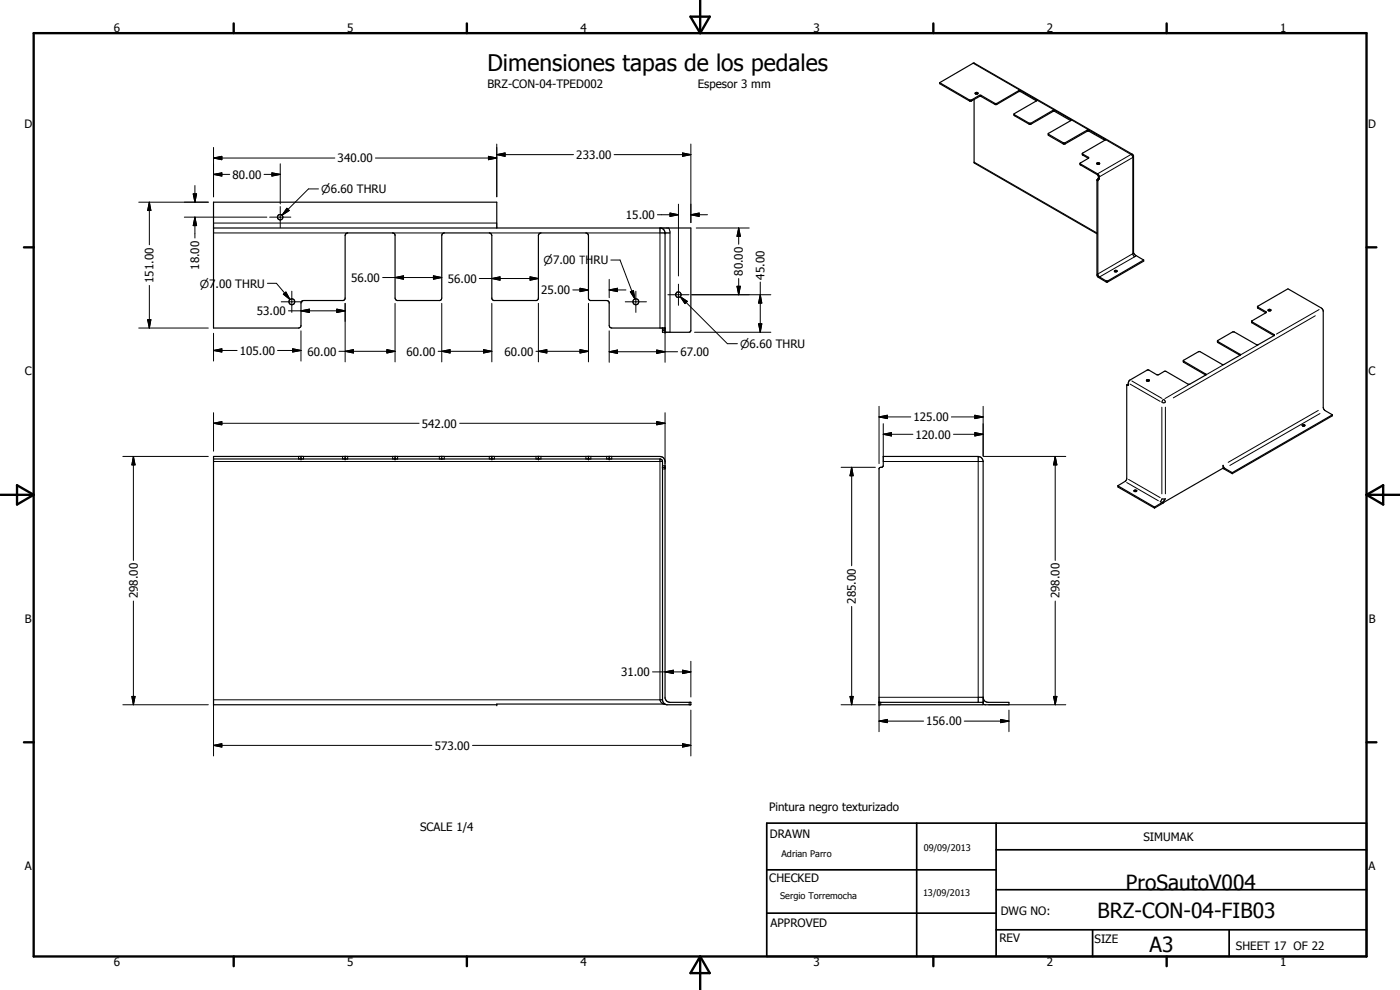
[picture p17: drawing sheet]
<svg xmlns="http://www.w3.org/2000/svg" width="420mm" height="297mm" viewBox="0 0 420 297" stroke-linecap="round" stroke-linejoin="round" font-family="sans-serif">
<defs><g id="words">
<text font-size="6.9" x="146.3" y="21.3">Dimensiones tapas de los pedales</text>
<g font-size="6.3">
<text x="337.9" y="267.1">ProSautoV004</text>
<text x="329.4" y="275.4">BRZ-CON-04-FIB03</text>
<text x="345" y="285.6">A3</text>
</g>
<g font-size="3.5">
<text x="34.2" y="9.6">6</text>
<text x="104.2" y="9.6">5</text>
<text x="174.2" y="9.6">4</text>
<text x="244.2" y="9.6">3</text>
<text x="314.2" y="9.6">2</text>
<text x="384.2" y="9.6">1</text>
<text x="146.3" y="26.4">BRZ-CON-04-TPED002</text>
<text x="209.4" y="26.3">Espesor 3 mm</text>
<text x="7.3" y="38.4">D</text>
<text x="410.6" y="38.4">D</text>
<text x="173" y="47.7">233.00</text>
<text x="69.8" y="53.6">80.00</text>
<text x="101.3" y="48.7">340.00</text>
<text x="187.9" y="65.7">15.00</text>
<text x="59.8" y="80.9" transform="rotate(-90 59.8 80.9)">18.00</text>
<text x="223" y="82.8" transform="rotate(-90 223 82.8)">80.00</text>
<text x="229.4" y="83.9" transform="rotate(-90 229.4 83.9)">45.00</text>
<text x="46.1" y="84.9" transform="rotate(-90 46.1 84.9)">151.00</text>
<text x="105.4" y="84.6">56.00</text>
<text x="134.4" y="84.9">56.00</text>
<text x="162.4" y="88.3">25.00</text>
<text x="77.1" y="94.6">53.00</text>
<text x="72" y="106.4">105.00</text>
<text x="92.3" y="106.7">60.00</text>
<text x="122" y="106.7">60.00</text>
<text x="151.4" y="106.7">60.00</text>
<text x="204.2" y="106.8">67.00</text>
<text x="7.4" y="112.6">C</text>
<text x="410.7" y="112.6">C</text>
<text x="126.6" y="128.3">542.00</text>
<text x="274.1" y="126.4">125.00</text>
<text x="274.8" y="131.6">120.00</text>
<text x="41.3" y="179.5" transform="rotate(-90 41.3 179.5)">298.00</text>
<text x="318" y="179.5" transform="rotate(-90 318 179.5)">298.00</text>
<text x="256.9" y="181.1" transform="rotate(-90 256.9 181.1)">285.00</text>
<text x="7.4" y="186.9">B</text>
<text x="410.8" y="186.9">B</text>
<text x="186.4" y="202.9">31.00</text>
<text x="278" y="217.6">156.00</text>
<text x="130.5" y="224.9">573.00</text>
<text x="230.8" y="243.5">Pintura negro texturizado</text>
<text x="126.1" y="249.3">SCALE 1/4</text>
<text x="231" y="251.5">DRAWN</text>
<text x="343.1" y="252.3">SIMUMAK</text>
<text x="7.4" y="261.1">A</text>
<text x="410.7" y="261.1">A</text>
<text x="230.9" y="264.6">CHECKED</text>
<text x="300.3" y="274.5">DWG NO:</text>
<text x="231.3" y="278.3">APPROVED</text>
<text x="299.9" y="282.6">REV</text>
<text x="328.5" y="283.1">SIZE</text>
<text x="370.9" y="285.1">SHEET 17 OF 22</text>
<text x="34.2" y="289.9">6</text>
<text x="104.2" y="289.9">5</text>
<text x="174.2" y="289.9">4</text>
<text x="244.2" y="289.9">3</text>
<text x="314.2" y="289.9">2</text>
<text x="384.2" y="289.9">1</text>
</g>
<g font-size="3.3">
<text x="96.4" y="58">n6.60 THRU</text>
<text x="163.1" y="79.3">n7.00 THRU</text>
<text x="59.9" y="86.3">n7.00 THRU</text>
<text x="222.1" y="104.4">n6.60 THRU</text>
</g>
<g font-size="2.7">
<text x="234.5" y="257.1">Adrian Parro</text>
<text x="277.2" y="255.3">09/09/2013</text>
<text x="234.1" y="269.7">Sergio Torremocha</text>
<text x="277" y="268.7">13/09/2013</text>
</g>
</g></defs>
<g fill="none" stroke="#000" stroke-width=".35">
<path d="M282 24.8l10.3-5.9 47.7 27.5 .2 .3v29.2l.5 .6 2.5 1.5M282 24.8l9.1 5.3 3.2-1.5 4.6 2.5 7.1-4 5.2 2.9-.1 .3M282 24.8v.3l9.1 5.3 3.2-1.5 4.6 2.5 7.1-4 5.1 2.9M292.3 29.8l.1 19.1 36.8 21.2M292.8 28.2h.6M292.8 27.8l.4-.1 .3 .3-.6 .2-.3-.2zM304.3 34.2l4.6 2.8h.4l6.7-3.9h.4l4.9 2.8v.3M304.3 34.2l.1 .5 4.7 2.6 7.2-3.9 5 2.8M311.1 30.3l-6.8 3.9M321.3 36.2l-6.7 3.8v.6l4.5 2.6h.4l7.2-3.9 4.9 2.8M314.6 40.3l4.9 2.6 7.2-3.9 4.9 2.8v.3M324.1 49l5.4 3.2 .4 .7-.1 .9-.3 .3 .1 28.6 2.4 1.6h.4l10.8-6.3"/>
<path d="M324.1 49l.1 .4 5.2 3.1 .2 .4v.6l-.4 .5 .1 28.9 2.7 1.7h.4l10.8-6.2v-.4M324.8 46.1l1.8 1.1v.3M324.8 46.1l.1 .4 1.7 1M326.6 47.5l-2.5 1.5M329.2 49l.5-.2 .3 .2a.44 .44 0 0 1-.4 .3 .44 .44 0 0 1-.4-.3zM329.3 49.2h.6M331.6 42.1l-6.8 4M64.1 68.4h143.2v30.8l-.5 .5h-8v-1.3M149.1 68.4v-7.7h-85v37.7h25.5l.5-.2 .2-.4v-6.9l.4-.6 12.5-.2 .4-.5v-18.9l.2-.6 .5-.2h13.5l.6 .2 .2 .4v18.9l.6 .8h12.8l.5-.4 .1-19.1 .1-.4 .4-.4h13.7l.7 .4 .1 19.3 .6 .6h12.8l.5-.4 .1-19.1 .4-.7 14.1-.1 .5 .8v18.9l.6 .6h4.9l.6 .4 .1 7.1 .2 .5 .6 .2h16M198.1 68.4a1.52 1.52 0 0 1 1.5 1.5v29.8M334.4 81.3l.5-.2 .4 .3-.6 .2zM334.5 81.5h.7"/>
<path d="M375.6 96.4l.1 .5 6.6 3.8M375.6 96.4l6.7 4v.3M377.4 92l9.1-5.3 10.4 6 .2 .5v29.1l.4 .8 2.4 1.4M377.4 92l2.5 1.5v.4M377.4 92l.1 .5 2.4 1.4M379.9 93.9l-4.3 2.5M380.6 93a.42 .42 0 0 1 .5-.2 .42 .42 0 0 1 .3 .4 .45 .45 0 0 1-.5 .1 .45 .45 0 0 1-.3-.3zM380.6 93.2h.7M338.2 115.5l-.1 28.2-.3 .7-2.2 1.3M338.6 115.3l-.4 .2M344.2 114.3l-.1-.1a.45 .45 0 0 1 .4-.3 .45 .45 0 0 1 .4 .3l-.1 .1M344.2 114.3h.6"/>
<path d="M355.1 108.2l.1 .5 6.7 3.8M355.1 108.2l6.8 4.1v.2M361.9 112.5l-5.1 2.9-6.9-4h-.5l-1.9 1.1-3.1-1.5-5.4 3.1-.3 .5-.1 1-.4-.1M365.4 102.3l6.7 4v.3M365.4 102.3l.1 .5 6.6 3.8M372.1 106.6l-5 2.8-7.2-3.9-4.8 2.7M382.3 100.7l-4.8 2.8-7.2-3.9h-.4l-4.5 2.7M64.1 137.7l134.3 .1 .4 .5v71.7l.3 .8 1 .7h7.2v-.8h-6.5l-.6-.2-.6-1v-71a1.52 1.52 0 0 0-1.5-1.6h-134v74.6h85v-.3l50.7 .2M90.3 136.9v.8M103.6 136.9v.8M118.6 136.9v.8M132.6 136.9v.8"/>
<path d="M147.6 136.9v.8M161.6 136.9v.8M176.6 136.9v.8M182.8 136.9v.8M265.1 136.9h28.5a1.6 1.6 0 0 1 1.5 1.6v73h-31.3v-70.9l1.2-.7zM390.8 127.6l.5-.2 .3 .3-.5 .2zM390.9 127.8h.6M399.9 124.5l-30.1 17.3M399.9 124.5v.3l-30.1 17.3M198.8 140.2h.8M335.6 145.8l10.9 6.3M335.6 145.7v.5l10.9 6.2"/>
<path d="M335.6 145.7h.1M340.3 147.2a.5 .5 0 0 1 .9 .1l-.7 .2zM340.4 147.4h.7M346.5 152.1v.3M349.7 149.6l-.6 .9-2.6 1.6M367.1 140.5l2.7 1.6M367.1 140.5l-20.6 11.9M367.1 140.5v-.9l.4 .9 2.3 1.3M369.8 141.8v.3M263.8 210.7h31.3M295.1 209.2a1.45 1.45 0 0 0 1.5 1.5h6.2v.8h-7.2l-.5-.3"/>
<circle cx="84.1" cy="65.2" r=".82"/>
<circle cx="87.6" cy="90.6" r=".88"/>
<circle cx="190.8" cy="90.5" r=".88"/>
<circle cx="203.6" cy="88.4" r=".82"/>
</g>
<g fill="#000">
<circle cx="198.8" cy="98.4" r=".18"/>
<circle cx="199.6" cy="98.4" r=".18"/>
<circle cx="199.6" cy="99.7" r=".18"/>
<circle cx="90.3" cy="137.7" r=".18"/>
<circle cx="90.3" cy="136.9" r=".18"/>
<circle cx="103.6" cy="136.9" r=".18"/>
<circle cx="103.6" cy="137.7" r=".18"/>
<circle cx="118.6" cy="137.7" r=".18"/>
<circle cx="118.6" cy="136.9" r=".18"/>
<circle cx="147.6" cy="136.9" r=".18"/>
<circle cx="147.6" cy="137.7" r=".18"/>
<circle cx="161.6" cy="137.7" r=".18"/>
<circle cx="161.6" cy="136.9" r=".18"/>
<circle cx="176.6" cy="136.9" r=".18"/>
<circle cx="176.6" cy="137.7" r=".18"/>
<circle cx="182.8" cy="136.9" r=".18"/>
<circle cx="182.8" cy="137.7" r=".18"/>
<circle cx="198.8" cy="140.2" r=".18"/>
<circle cx="199.6" cy="140.2" r=".18"/>
<circle cx="64.1" cy="211.5" r=".18"/>
<circle cx="149.1" cy="211.5" r=".18"/>
<circle cx="263.8" cy="210.7" r=".18"/>
<circle cx="263.8" cy="211.5" r=".18"/>
<circle cx="295.1" cy="210.7" r=".18"/>
</g>
<g fill="none" stroke="#000" stroke-width=".3">
<path d="M292 19l14.3 8.2v.3M291 30v.3M291.5 30v.3M293.9 28.6v.4M294.5 28.6v.4M298.6 31v.3M299.2 31v.3M304.4 34.4v.3M305.8 27.2v.3M308.9 37v.3M309.4 37v.3M311.1 30.3v-.3l5.5 3.1v.3"/>
<path d="M316 33.1v.3M321.3 36.2v-.3l5.5 3.1v.4M326.3 39v.4M58 58.2h1l-.5 2.5zM58.5 55.7v5M64.1 47.4l2.5-.5v1zM64.1 52.3l2.5-.4v.9zM64.1 47.4h36.4M64.1 44.2v14.9M64.1 52.3h4.8M79.2 52.3h4.9M81.6 51.9l2.5 .4-2.5 .5z"/>
<path d="M84.1 49.1v12.1M95.6 56.7h-3l-7.9 7.9M112.7 47.4h36.4M146.6 46.9l2.5 .5-2.5 .5zM149.1 46.4l2.5-.5v1zM149.1 43.2v15.9M149.1 46.4h23M184.3 46.4h23M204.8 45.9l2.5 .5-2.5 .5zM207.3 43.2v23.6M292.3 48.6l36.9 21.3M314.7 40.3v.3"/>
<path d="M319.1 42.8v.4M319.6 42.8v.4M324.3 49.2v.3M324.9 46.2v.3M326.6 47.2v.3M329.2 54.1l.3 .1M329.4 53.8l.2 .1M329.5 53.7l.2 .2M329.6 53.4l.3 .2M331.6 42.1v-.3l7.8 4.6M339.4 46.4l.6 .7v29M339.4 46.4l-10 5.8"/>
<path d="M339.8 46.3l-.4 .1M340.2 46.9l-10.3 6.2M41.6 60.7h20.9M44.8 60.7l.5 2.5h-1zM44.8 60.7v12.7M55.3 65.2h24.8M58.5 65.2l.5 2.5h-1zM58.5 65.2v6.2M64.1 69.9h40.2M64.1 66.9h85M80.9 65.2h6.4M84.1 62v6.3"/>
<path d="M86.1 62.5l.7 .7-2.1 1.4zM117.8 69.9h15.5M146.8 69.9h15.5M175.8 69.9h25.3M183.3 78h2.8l4.4 11.7M197.3 64.4h6.3M198.1 68.4v30M199.6 69.9h.1M200.7 68.4l.4 1.1v30.2M201.1 63.9l2.5 .5-2.5 .5zM203.6 61.3v21.5M207.3 64.4l2.5-.5v1z"/>
<path d="M207.3 64.4h5M208.9 68.4h16M221.7 68.4l.5 2.5h-1zM221.7 68.4v4.9M340 76.1l-10.5 6.1M340 76.1l.5 .9M340.2 75.8l-.2 .3M340.5 77l-10.5 6.1M340.9 76.7l-.4 .3M41.6 98.4h20.9M44.3 95.9h1l-.5 2.5zM44.8 85.6v12.8"/>
<path d="M64.1 100v8.3M80.3 85h2.7l4 4.9M84.4 90.6h6.4M85 88.3l.8-.7 1.2 2.3zM86.6 93.3h17M87.6 87.4v6.3M90.3 93.3l2.6-.5v1zM90.3 99.3v9M101.1 92.8l2.5 .5-2.5 .5zM103.6 91v17.6M114.8 83.3h17.8M118.6 83.3l2.5-.5v1z"/>
<path d="M118.6 91v17.6M130.1 82.8l2.5 .5-2.5 .5zM132.6 91v17.6M143.8 83.6h17.8M147.6 83.6l2.5-.5v1zM147.6 91v17.6M159.1 83.1l2.5 .5-2.5 .5zM161.6 91v17.6M171.9 87h4.7M174.1 86.5l2.5 .5-2.5 .5zM176.6 91v17.6M182.8 87l2.5-.5v1z"/>
<path d="M182.8 87h5.1M182.8 83.8v5.5M182.8 99.3v9.4M187.7 90.6h6.3M189.2 87.5l.9-.3 .4 2.5zM190.8 87.4v6.3M198.8 98.9h.8M198.8 99.2h.8M199.6 100v8.7M200.4 88.4h6.4M203.6 85.3v6.3M204.2 89l2.1 1.4-.7 .7z"/>
<path d="M204.2 89l14.1 14.1h3M207.6 88.4h23.7M208.4 99.7h22.9M221.2 85.9h1l-.5 2.5zM221.7 83.6v4.8M227.7 97.2h.9l-.4 2.5zM228.2 88.4l.4 2.5h-.9zM228.2 84.6v15.1M332 84.3v.3M332.4 84.3v.3M375.7 96.6v.2M377.5 92.2v.3"/>
<path d="M379.9 93.6v.3M394.7 94.7l-42.6 24.7M395.9 92.9l-12.8 7.3M64.1 105.2l2.5-.6v1zM64.1 105.2h7.1M83.3 105.2h7M87.8 104.6l2.5 .6-2.5 .4zM101.7 105.4h16.9M103.6 105.4l2.5-.5v1zM116.1 104.9l2.5 .5-2.5 .5zM131.5 105.4h16.1M132.6 105.4l2.5-.5v1z"/>
<path d="M145.1 104.9l2.5 .5-2.5 .5zM160.9 105.4h15.7M161.6 105.4l2.5-.5v1zM174.1 104.9l2.5 .5-2.5 .5zM182.8 105.5l2.5-.5v1zM182.8 105.5h20.6M197.1 105l2.5 .5-2.5 .5zM338.6 115.4l-.2 .1M338.6 115.3l-.2 .2M339.1 115.2l9.1 5.2M339.7 114.3l9 5.2M349.2 119.8l-.5 .9"/>
<path d="M349.3 119.8l.4 .9M355.2 108.4v.3M356.7 115.5l-7.1 4.1M361.9 112.2v.3M365.5 102.5v.2M367.1 109.5l-4.9 2.9M372.1 106.3v.3M377.3 103.6l-4.9 2.8M382.3 100.4v.3M36.9 136.9h25.6M40 136.9l.5 2.6h-.9zM40 136.9v31.2"/>
<path d="M64.1 127l2.5-.5v1zM64.1 138.5h134.7M64.1 123.8v11.6M64.1 127h61.7M89.6 136.9v.8M91.1 136.9v.8M102.8 136.9v.8M104.3 136.9v.8M117.8 136.9v.8M119.3 136.9v.8M131.9 136.9v.8M133.3 136.9v.8"/>
<path d="M138 127h61.6M146.8 136.9v.8M148.4 136.9v.8M160.9 136.9v.8M162.3 136.9v.8M175.8 136.9v.8M177.3 136.9v.8M182.1 136.9v.8M183.6 136.9v.8M197.1 126.5l2.5 .5-2.5 .5zM198.1 137.7v72.3l.4 .8 .7 .4M198.8 138.5h.1"/>
<path d="M198.8 139.7h.8M199.6 123.8v15.3M263.8 125.1l2.5-.5v1zM263.8 125.1h9.5M263.8 121.9v17.2M265.1 130.3l2.4-.5v1zM265.1 138.5h30M265.1 130.3h8.9M265.1 127.1v9.8M285.5 125.1h9.6M286.2 130.3h8.9M292.6 129.8l2.5 .5-2.5 .5z"/>
<path d="M292.6 124.6l2.5 .5-2.5 .5zM293.6 136.9v73.8M295.1 121.9v15M295.2 136.9h24.7M316.7 136.9l.5 2.6h-1zM316.7 136.9v31.2M348.7 122.2v26M348.7 120.8h1M349.7 122.2v26M395.6 123.1l-27 15.6M396.1 124.1l-27 15.6M198.8 140.7h.8"/>
<path d="M252.4 140.2h10.3M255.6 140.2l.5 2.5h-1zM255.6 140.2v29.6M335.6 145.8v.3M338.1 144.8l9.5 5.4M338.7 143.8l9.5 5.5M348.7 149.6l-.5 .9 .6 .2M348.7 149.6h1M40 180.3v31.2M207.3 198.4v10.7M255.6 181.9v29.6M316.7 180.3v31.2"/>
<path d="M36.9 211.5h25.6M39.6 209h.9l-.5 2.5zM64.1 210h134.7M64.1 211.6v15.2M195.8 201.6h11.5M198.8 210h.1M199.6 201.6l2.5-.5v1zM204.8 201.1l2.5 .5-2.5 .5zM206.8 210.7v.8M207.3 213.1v13.7M252.4 211.5h10.3M255.1 209h1l-.5 2.5z"/>
<path d="M263.8 216.4l2.5-.5v.9zM263.8 209.2h31.3M263.8 210.8v8.7M263.8 216.4h13.4M264.3 210.7v.8M289.4 216.4h13.4M296.7 211.5h23.2M300.3 215.9l2.5 .5-2.5 .4zM302.8 213.1v6.4M316.2 209h1l-.5 2.5zM64.1 223.6l2.5-.5v1.1zM64.1 223.6h65.5"/>
<path d="M141.8 223.6h65.5M204.8 223.1l2.5 .5-2.5 .6z"/>
</g>
<g fill="none" stroke="#000" stroke-width=".71">
<path d="M10.1 9.9h400v277.1h-400zM70.1 7v2.9M140.1 7v2.9M207.2 5h5.8l-2.9 4.9zM210.1 0v9.9M280.1 7v2.9M350.1 7v2.9M7.2 74.2h2.9M410.1 74.2h3M.1 148.5h10M5.1 145.6l5 2.9-5 2.9zM410.1 148.5h10"/>
<path d="M410.1 148.5l5-2.9v5.8zM7.2 222.7h2.9M410.1 222.7h3M70.1 287v2.9M140.1 287v2.9M210.1 287v10M210.1 287l2.9 5h-5.8zM280.1 287v2.9M350.1 287v2.9"/>
</g>
<path d="M230.1 247h180v40h-180zM275.1 247v40M298.9 255h111.2M298.9 247v40M230.1 274h68.8M230.1 261h68.8M298.9 279h111.2M298.9 267h111.2M327.9 279v8M368.9 279v8" fill="none" stroke="#000" stroke-width=".51"/>
<g fill="#000">
<path d="M58 58.2h1l-.5 2.5zM64.1 47.4l2.5-.5v1zM64.1 52.3l2.5-.4v.9zM81.6 51.9l2.5 .4-2.5 .5zM146.6 46.9l2.5 .5-2.5 .5zM149.1 46.4l2.5-.5v1zM204.8 45.9l2.5 .5-2.5 .5zM44.8 60.7l.5 2.5h-1zM58.5 65.2l.5 2.5h-1zM86.1 62.5l.7 .7-2.1 1.4zM201.1 63.9l2.5 .5-2.5 .5zM207.3 64.4l2.5-.5v1z"/>
<path d="M221.7 68.4l.5 2.5h-1zM44.3 95.9h1l-.5 2.5zM85 88.3l.8-.7 1.2 2.3zM90.3 93.3l2.6-.5v1zM101.1 92.8l2.5 .5-2.5 .5zM118.6 83.3l2.5-.5v1zM130.1 82.8l2.5 .5-2.5 .5zM147.6 83.6l2.5-.5v1zM159.1 83.1l2.5 .5-2.5 .5zM174.1 86.5l2.5 .5-2.5 .5zM182.8 87l2.5-.5v1zM189.2 87.5l.9-.3 .4 2.5z"/>
<path d="M204.2 89l2.1 1.4-.7 .7zM221.2 85.9h1l-.5 2.5zM227.7 97.2h.9l-.4 2.5zM228.2 88.4l.4 2.5h-.9zM64.1 105.2l2.5-.6v1zM87.8 104.6l2.5 .6-2.5 .4zM103.6 105.4l2.5-.5v1zM116.1 104.9l2.5 .5-2.5 .5zM132.6 105.4l2.5-.5v1zM145.1 104.9l2.5 .5-2.5 .5zM161.6 105.4l2.5-.5v1zM174.1 104.9l2.5 .5-2.5 .5z"/>
<path d="M182.8 105.5l2.5-.5v1zM197.1 105l2.5 .5-2.5 .5zM40 136.9l.5 2.6h-.9zM64.1 127l2.5-.5v1zM197.1 126.5l2.5 .5-2.5 .5zM263.8 125.1l2.5-.5v1zM265.1 130.3l2.4-.5v1zM292.6 129.8l2.5 .5-2.5 .5zM292.6 124.6l2.5 .5-2.5 .5zM316.7 136.9l.5 2.6h-1zM255.6 140.2l.5 2.5h-1zM39.6 209h.9l-.5 2.5z"/>
<path d="M199.6 201.6l2.5-.5v1zM204.8 201.1l2.5 .5-2.5 .5zM255.1 209h1l-.5 2.5zM263.8 216.4l2.5-.5v.9zM300.3 215.9l2.5 .5-2.5 .4zM316.2 209h1l-.5 2.5zM64.1 223.6l2.5-.5v1.1zM204.8 223.1l2.5 .5-2.5 .6z"/>
</g>
<use href="#words"/>
</svg>
